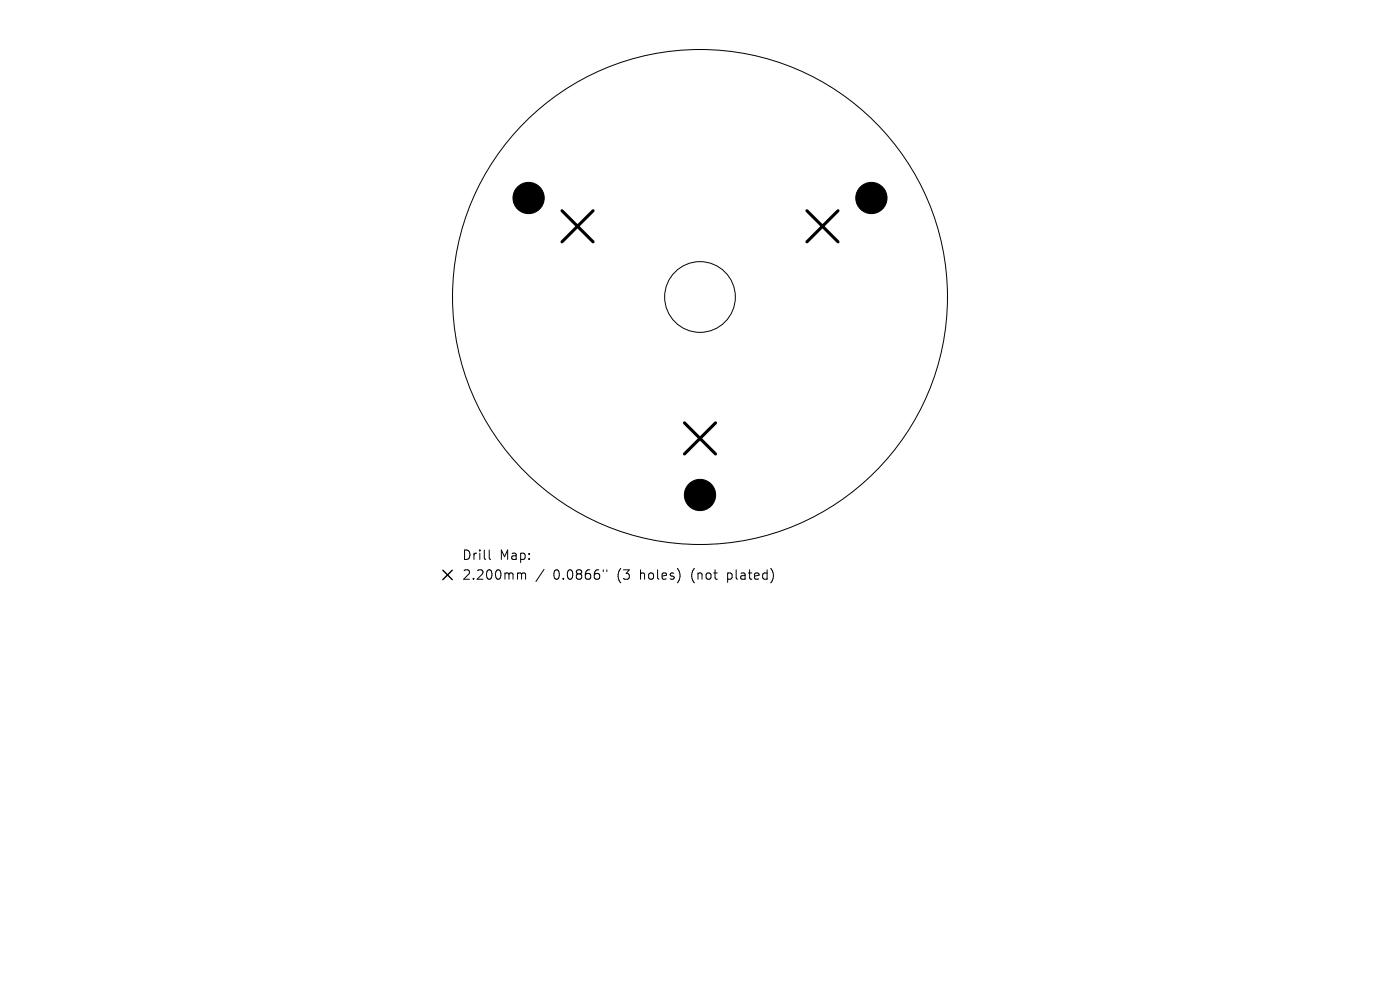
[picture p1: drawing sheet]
<svg xmlns="http://www.w3.org/2000/svg" width="297mm" height="210mm" viewBox="0 0 297 210" stroke-linecap="round" stroke-linejoin="round" font-family="sans-serif">
<defs><g id="words">
<g font-size="2.8">
<text x="97.9" y="119.1">Drill</text>
<text x="106" y="119.1">Map:</text>
<text x="97.9" y="123.3">2.200mm</text>
<text x="117.4" y="123.3">0.0866&quot;</text>
<text x="131.1" y="123.3">(3</text>
<text x="136.1" y="123.3">holes)</text>
<text x="147.1" y="123.3">(not</text>
<text x="155" y="123.3">plated)</text>
</g>
</g></defs>
<g fill="none" stroke="#000" stroke-width=".21">
<path d="M103.8 116.7v1.7l.3 .3M110.1 121.5l.5 .1v.2M110.6 121.8l.3-.3 .5 .1 .1 1.3M110.6 121.8v1.1M115.4 120.8l-1.7 2.6M128 120.9v.4M128.7 120.9v.4"/>
<circle cx="148.5" cy="63" r="52.5"/>
<circle cx="148.5" cy="63" r="7.5"/>
</g>
<g fill="#000" stroke="#000" stroke-width=".21">
<circle cx="112.1" cy="42" r="3.3"/>
<circle cx="184.9" cy="42" r="3.3"/>
<circle cx="148.5" cy="105" r="3.3"/>
</g>
<path d="M119.2 44.7l6.6 6.6M125.8 44.7l-6.6 6.6M171.2 44.7l6.6 6.6M177.8 44.7l-6.6 6.6M145.2 89.7l6.6 6.6M151.8 89.7l-6.6 6.6" fill="none" stroke="#000" stroke-width=".66"/>
<path d="M93.9 121l2 2M95.9 121l-2 2" fill="none" stroke="#000" stroke-width=".3"/>
<use href="#words"/>
</svg>
